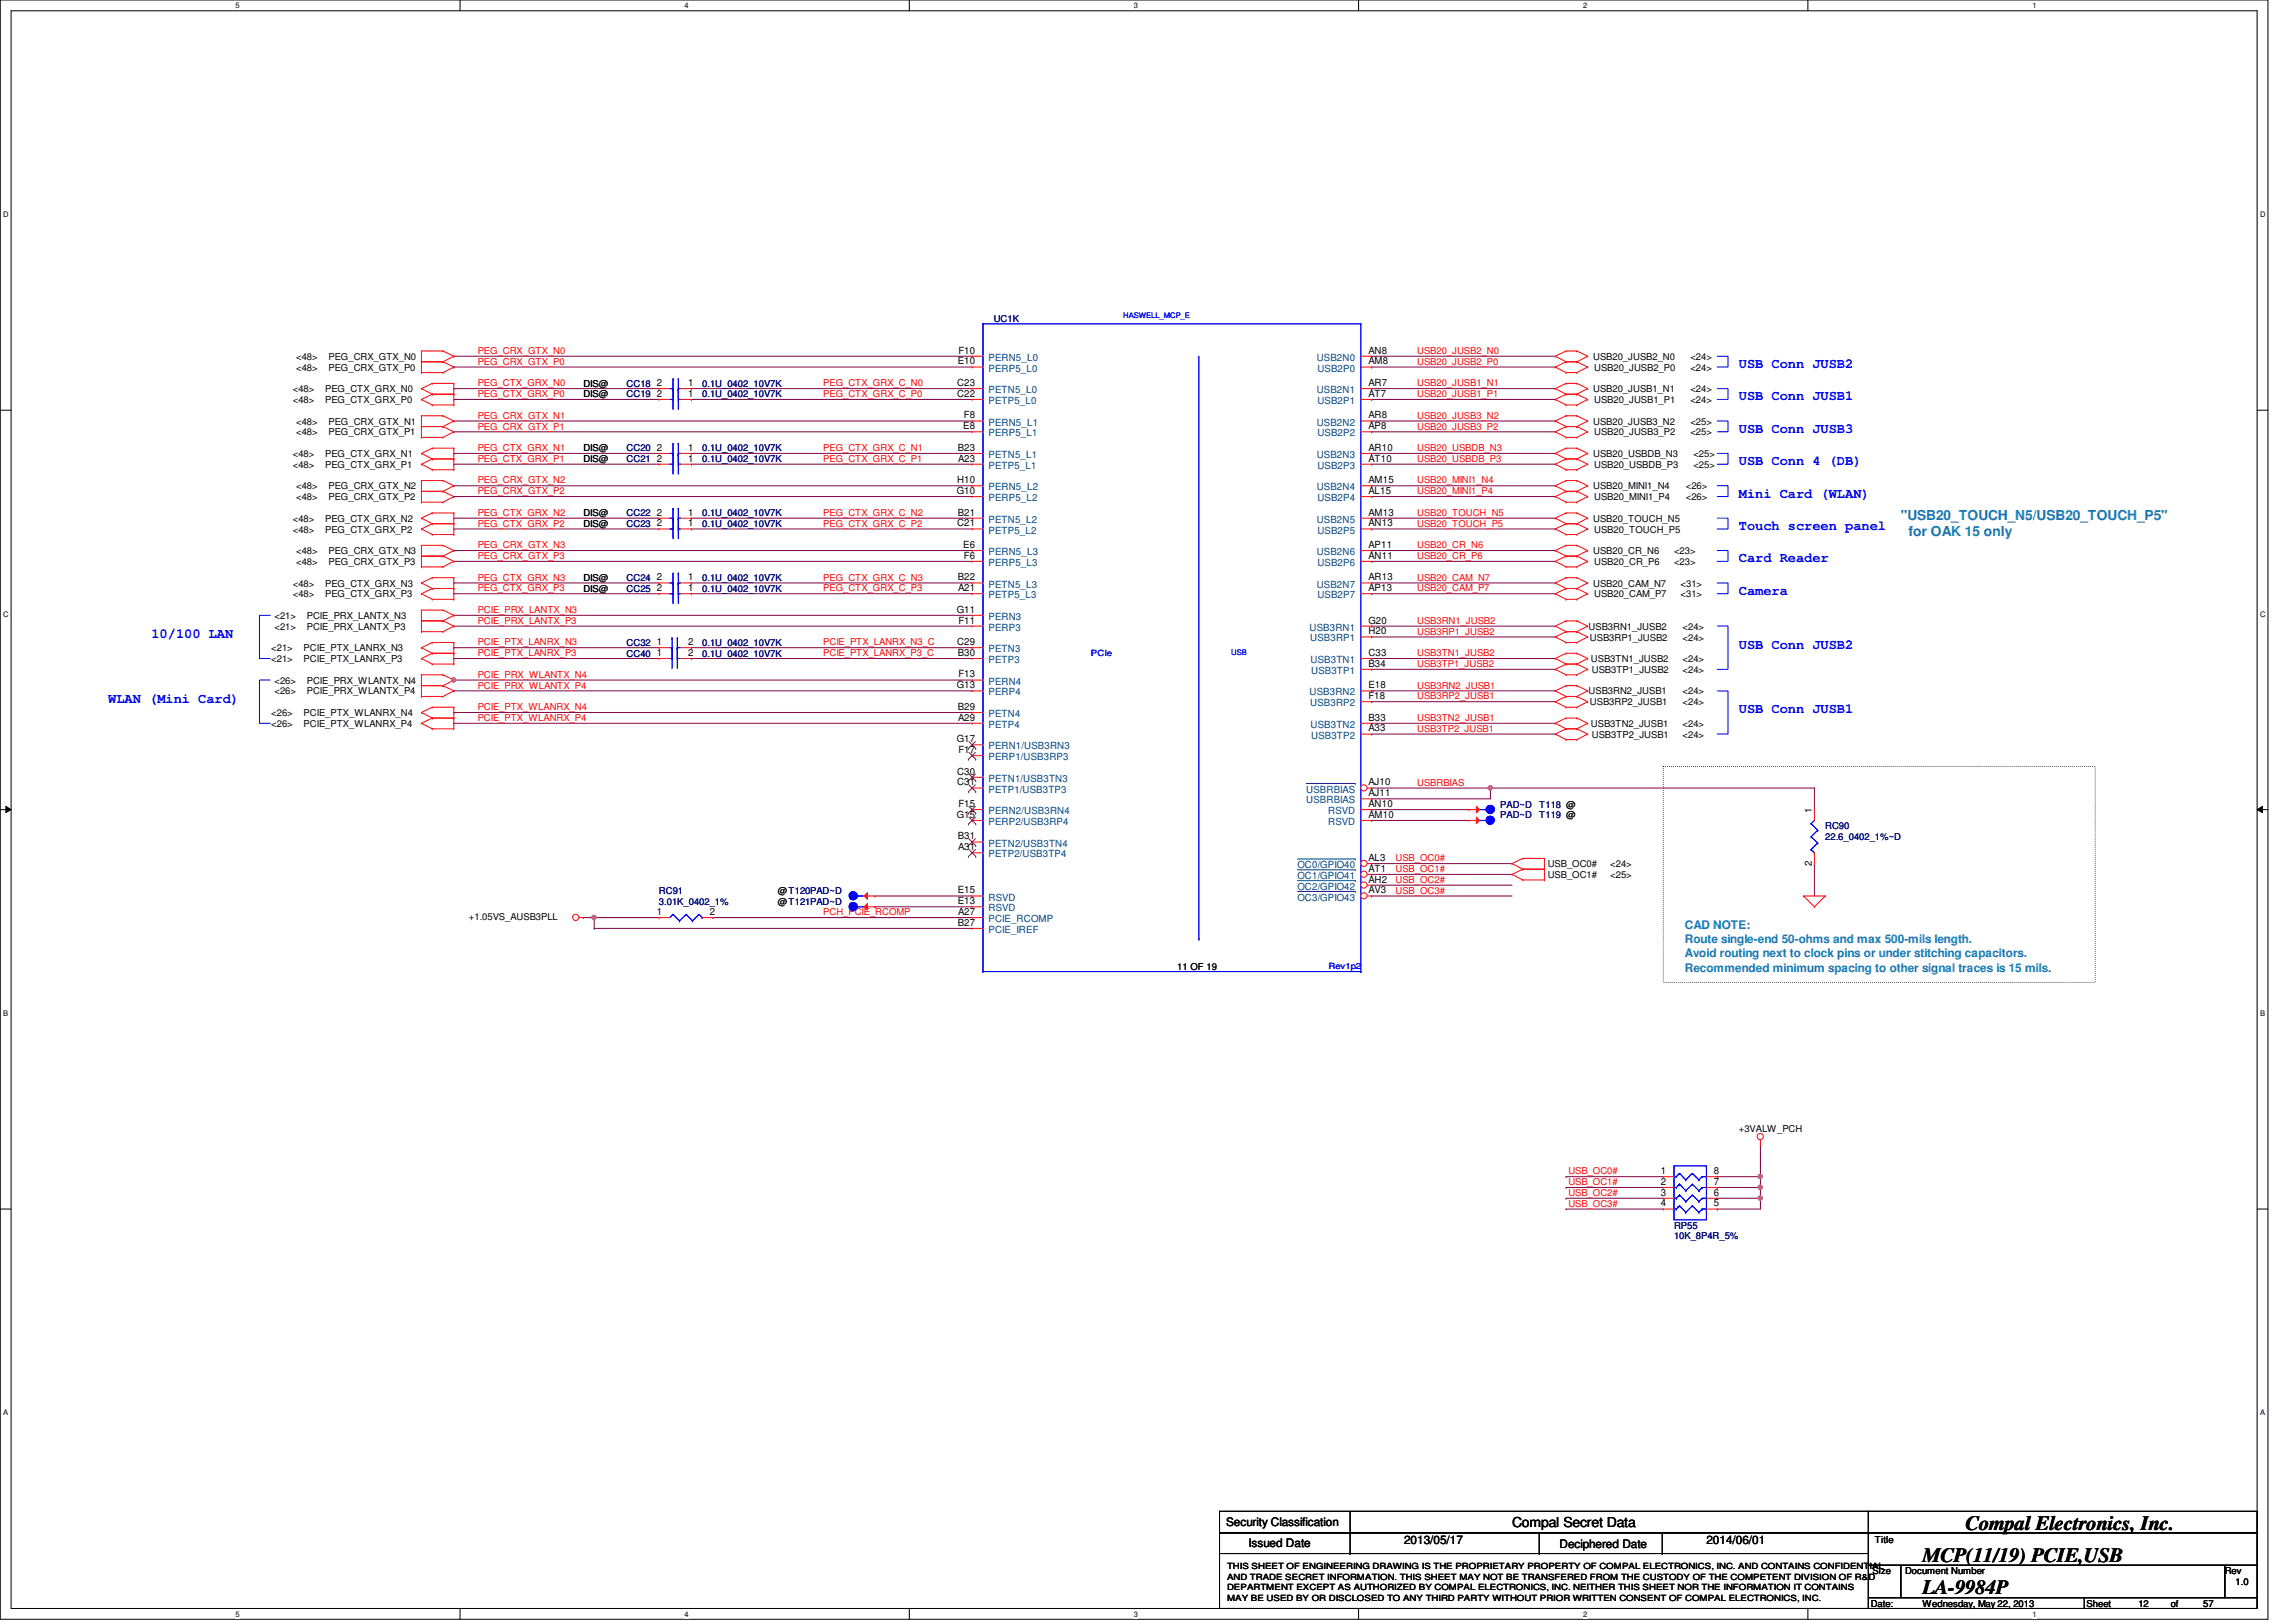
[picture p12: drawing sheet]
<svg xmlns="http://www.w3.org/2000/svg" width="297mm" height="210mm" viewBox="0 0 297 210" stroke-linecap="round" stroke-linejoin="round" font-family="sans-serif">
<defs><g id="words">
<g font-size="2.6">
<text x="254.3" y="198">Compal Electronics, Inc.</text>
<text x="248.7" y="202.1">MCP(11/19) PCIE,USB</text>
<text x="248.7" y="206.3">LA-9984P</text>
</g>
<g font-size="1.8" fill="#00f">
<text x="225" y="47.6">USB Conn JUSB2</text>
<text x="225" y="51.8">USB Conn JUSB1</text>
<text x="225" y="56">USB Conn JUSB3</text>
<text x="225" y="60.2">USB Conn 4 (DB)</text>
<text x="225" y="64.4">Mini Card (WLAN)</text>
<text x="225" y="68.6">Touch screen panel</text>
<text x="225" y="72.8">Card Reader</text>
<text x="225" y="77">Camera</text>
<text x="19.6" y="82.5">10/100 LAN</text>
<text x="225" y="83.9">USB Conn JUSB2</text>
<text x="14" y="90.9">WLAN (Mini Card)</text>
<text x="225" y="92.3">USB Conn JUSB1</text>
</g>
<g font-size="1.8" fill="#0080c0">
<text x="245.9" y="67.3">&quot;USB20_TOUCH_N5/USB20_TOUCH_P5&quot;</text>
<text x="246.9" y="69.4">for OAK 15 only</text>
</g>
<text font-size="1.8" x="195.6" y="197.6">Compal Secret Data</text>
<g font-size="1.5" fill="#0080c0">
<text x="218" y="120.2">CAD NOTE:</text>
<text x="218" y="122">Route single-end 50-ohms and max 500-mils length.</text>
<text x="218" y="123.9">Avoid routing next to clock pins or under stitching capacitors.</text>
<text x="218" y="125.8">Recommended minimum spacing to other signal traces is 15 mils.</text>
</g>
<g font-size="1.5">
<text x="158.6" y="197.5">Security Classification</text>
<text x="161.5" y="200.2">Issued Date</text>
<text x="181.6" y="199.8">2013/05/17</text>
<text x="201.8" y="200.3">Deciphered Date</text>
<text x="220.8" y="199.8">2014/06/01</text>
</g>
<g font-size="1.3">
<text x="123.9" y="47.2">E10</text>
<text x="124" y="45.8">F10</text>
<text x="177" y="45.8">AN8</text>
<text x="177" y="47.2">AM8</text>
<text x="85" y="51.4">2</text>
<text x="85" y="50">2</text>
<text x="89" y="51.4">1</text>
<text x="89" y="50">1</text>
<text x="123.8" y="51.4">C22</text>
<text x="123.8" y="50">C23</text>
<text x="177" y="50">AR7</text>
<text x="177" y="51.4">AT7</text>
<text x="85" y="58.3">2</text>
<text x="85" y="59.7">2</text>
<text x="89" y="58.3">1</text>
<text x="89" y="59.7">1</text>
<text x="123.9" y="58.3">B23</text>
<text x="123.9" y="59.7">A23</text>
<text x="124.6" y="55.5">E8</text>
<text x="124.7" y="54.1">F8</text>
<text x="177" y="54.1">AR8</text>
<text x="177" y="55.5">AP8</text>
<text x="177" y="58.3">AR10</text>
<text x="177" y="59.7">AT10</text>
<text x="123.8" y="63.9">G10</text>
<text x="123.8" y="62.5">H10</text>
<text x="177" y="62.5">AM15</text>
<text x="177" y="63.9">AL15</text>
<text x="85" y="66.7">2</text>
<text x="85" y="68.1">2</text>
<text x="89" y="66.7">1</text>
<text x="89" y="68.1">1</text>
<text x="123.8" y="68.1">C21</text>
<text x="123.9" y="66.7">B21</text>
<text x="124.6" y="70.9">E6</text>
<text x="177" y="66.7">AM13</text>
<text x="177" y="68.1">AN13</text>
<text x="177" y="70.9">AP11</text>
<text x="85" y="75.1">2</text>
<text x="85" y="76.5">2</text>
<text x="89" y="75.1">1</text>
<text x="89" y="76.5">1</text>
<text x="123.9" y="75.1">B22</text>
<text x="123.9" y="76.5">A21</text>
<text x="124.7" y="72.3">F6</text>
<text x="177" y="72.3">AN11</text>
<text x="177" y="76.5">AP13</text>
<text x="177" y="75.1">AR13</text>
<text x="85" y="83.5">1</text>
<text x="89" y="83.5">2</text>
<text x="123.8" y="79.3">G11</text>
<text x="123.8" y="83.5">C29</text>
<text x="124" y="80.7">F11</text>
<text x="177" y="82.1">H20</text>
<text x="177" y="80.7">G20</text>
<text x="85" y="84.9">1</text>
<text x="89" y="84.9">2</text>
<text x="123.8" y="89.1">G13</text>
<text x="123.9" y="84.9">B30</text>
<text x="124" y="87.7">F13</text>
<text x="177" y="89.1">E18</text>
<text x="177" y="84.9">C33</text>
<text x="177" y="86.3">B34</text>
<text x="123.9" y="91.9">B29</text>
<text x="123.9" y="93.3">A29</text>
<text x="177" y="93.3">B33</text>
<text x="177" y="94.7">A33</text>
<text x="177" y="90.5">F18</text>
<text x="123.8" y="96.1">G17</text>
<text x="123.8" y="100.2">C30</text>
<text x="123.8" y="101.6">C31</text>
<text x="124" y="97.5">F17</text>
<text x="177" y="101.6">AJ10</text>
<text x="123.8" y="105.8">G15</text>
<text x="124" y="104.4">F15</text>
<text x="177" y="103">AJ11</text>
<text x="177" y="104.4">AN10</text>
<text x="177" y="105.8">AM10</text>
<text x="234.4" y="105.2" transform="rotate(-90 234.4 105.2)">1</text>
<text x="123.9" y="108.6">B31</text>
<text x="123.9" y="110">A31</text>
<text x="177" y="112.8">AT1</text>
<text x="177" y="111.4">AL3</text>
<text x="234.4" y="112" transform="rotate(-90 234.4 112)">2</text>
<text x="85" y="118.4">1</text>
<text x="91.8" y="118.4">2</text>
<text x="123.9" y="119.8">B27</text>
<text x="123.9" y="115.6">E15</text>
<text x="123.9" y="117">E13</text>
<text x="123.9" y="118.4">A27</text>
<text x="177" y="115.6">AV3</text>
<text x="177" y="114.2">AH2</text>
<text x="214.9" y="151.9">1</text>
<text x="214.9" y="153.3">2</text>
<text x="214.9" y="154.7">3</text>
<text x="221.7" y="151.9">8</text>
<text x="221.7" y="153.3">7</text>
<text x="221.7" y="154.7">6</text>
<text x="214.9" y="156.1">4</text>
<text x="221.7" y="156.1">5</text>
</g>
<g font-size="1.3" fill="#004080">
<text x="127.9" y="46.7">PERN5_L0</text>
<text x="170.3" y="46.7">USB2N0</text>
<text x="127.9" y="48.1">PERP5_L0</text>
<text x="127.9" y="52.3">PETP5_L0</text>
<text x="127.9" y="50.9">PETN5_L0</text>
<text x="170.3" y="50.9">USB2N1</text>
<text x="170.4" y="48.1">USB2P0</text>
<text x="170.4" y="52.3">USB2P1</text>
<text x="127.9" y="55.1">PERN5_L1</text>
<text x="127.9" y="59.3">PETN5_L1</text>
<text x="127.9" y="56.5">PERP5_L1</text>
<text x="170.3" y="55.1">USB2N2</text>
<text x="170.3" y="59.3">USB2N3</text>
<text x="170.4" y="56.5">USB2P2</text>
<text x="127.9" y="63.5">PERN5_L2</text>
<text x="127.9" y="64.9">PERP5_L2</text>
<text x="127.9" y="60.7">PETP5_L1</text>
<text x="170.3" y="63.5">USB2N4</text>
<text x="170.4" y="60.7">USB2P3</text>
<text x="170.4" y="64.9">USB2P4</text>
<text x="127.9" y="69">PETP5_L2</text>
<text x="127.9" y="67.6">PETN5_L2</text>
<text x="127.9" y="71.8">PERN5_L3</text>
<text x="170.3" y="67.6">USB2N5</text>
<text x="170.3" y="71.8">USB2N6</text>
<text x="170.4" y="69">USB2P5</text>
<text x="127.9" y="76">PETN5_L3</text>
<text x="127.9" y="77.4">PETP5_L3</text>
<text x="127.9" y="73.2">PERP5_L3</text>
<text x="170.3" y="76">USB2N7</text>
<text x="170.4" y="73.2">USB2P6</text>
<text x="170.4" y="77.4">USB2P7</text>
<text x="127.9" y="81.6">PERP3</text>
<text x="127.9" y="80.2">PERN3</text>
<text x="169.4" y="81.6">USB3RN1</text>
<text x="169.5" y="83">USB3RP1</text>
<text x="127.9" y="84.4">PETN3</text>
<text x="127.9" y="85.8">PETP3</text>
<text x="127.9" y="88.6">PERN4</text>
<text x="169.5" y="85.8">USB3TN1</text>
<text x="169.6" y="87.2">USB3TP1</text>
<text x="127.9" y="90">PERP4</text>
<text x="127.9" y="94.2">PETP4</text>
<text x="127.9" y="92.8">PETN4</text>
<text x="169.4" y="90">USB3RN2</text>
<text x="169.5" y="91.4">USB3RP2</text>
<text x="169.5" y="94.2">USB3TN2</text>
<text x="169.6" y="95.6">USB3TP2</text>
<text x="127.9" y="101.2">PETN1/USB3TN3</text>
<text x="127.9" y="98.4">PERP1/USB3RP3</text>
<text x="127.9" y="97">PERN1/USB3RN3</text>
<text x="127.9" y="102.6">PETP1/USB3TP3</text>
<text x="127.9" y="105.4">PERN2/USB3RN4</text>
<text x="127.9" y="106.8">PERP2/USB3RP4</text>
<text x="169" y="104">USBRBIAS</text>
<text x="169" y="102.6">USBRBIAS</text>
<text x="171.8" y="105.4">RSVD</text>
<text x="171.8" y="106.8">RSVD</text>
<text x="127.9" y="109.6">PETN2/USB3TN4</text>
<text x="127.9" y="111">PETP2/USB3TP4</text>
<text x="167.8" y="113.7">OC1/GPIO41</text>
<text x="167.8" y="112.4">OC0/GPIO40</text>
<text x="127.9" y="119.3">PCIE_RCOMP</text>
<text x="127.9" y="116.5">RSVD</text>
<text x="127.9" y="117.9">RSVD</text>
<text x="167.8" y="116.5">OC3/GPIO43</text>
<text x="167.8" y="115.1">OC2/GPIO42</text>
<text x="127.9" y="120.7">PCIE_IREF</text>
</g>
<g font-size="1.2" fill="#000080">
<text x="128.6" y="41.7">UC1K</text>
<text x="81.1" y="51.4">CC19</text>
<text x="81.1" y="50">CC18</text>
<text x="90.8" y="51.4">0.1U_0402_10V7K</text>
<text x="90.8" y="50">0.1U_0402_10V7K</text>
<text x="81.1" y="58.4">CC20</text>
<text x="81.1" y="59.8">CC21</text>
<text x="90.8" y="58.4">0.1U_0402_10V7K</text>
<text x="90.8" y="59.8">0.1U_0402_10V7K</text>
<text x="81.1" y="66.8">CC22</text>
<text x="81.1" y="68.2">CC23</text>
<text x="90.8" y="66.8">0.1U_0402_10V7K</text>
<text x="90.8" y="68.2">0.1U_0402_10V7K</text>
<text x="81.1" y="75.2">CC24</text>
<text x="81.1" y="76.6">CC25</text>
<text x="90.8" y="75.2">0.1U_0402_10V7K</text>
<text x="90.8" y="76.6">0.1U_0402_10V7K</text>
<text x="81.1" y="83.6">CC32</text>
<text x="90.8" y="83.6">0.1U_0402_10V7K</text>
<text x="81.1" y="85">CC40</text>
<text x="90.8" y="85">0.1U_0402_10V7K</text>
<text x="194.1" y="105.9">PAD~D</text>
<text x="194.1" y="104.5">PAD~D</text>
<text x="199.1" y="105.9">T119 @</text>
<text x="199.1" y="104.5">T118 @</text>
<text x="236.1" y="107.3">RC90</text>
<text x="236.1" y="108.7">22.6_0402_1%~D</text>
<text x="85.3" y="115.7">RC91</text>
<text x="85.3" y="117.1">3.01K_0402_1%</text>
<text x="216.6" y="159">RP55</text>
<text x="216.6" y="160.4">10K_8P4R_5%</text>
</g>
<g font-size="1.2">
<text x="38.3" y="46.6">&lt;48&gt;</text>
<text x="38.3" y="48">&lt;48&gt;</text>
<text x="42.5" y="46.6">PEG_CRX_GTX_N0</text>
<text x="42.5" y="48">PEG_CRX_GTX_P0</text>
<text x="206.1" y="46.6">USB20_JUSB2_N0</text>
<text x="206.2" y="48">USB20_JUSB2_P0</text>
<text x="218.7" y="46.6">&lt;24&gt;</text>
<text x="218.7" y="48">&lt;24&gt;</text>
<text x="37.9" y="50.8">&lt;48&gt;</text>
<text x="37.9" y="52.2">&lt;48&gt;</text>
<text x="42.1" y="50.8">PEG_CTX_GRX_N0</text>
<text x="42.1" y="52.2">PEG_CTX_GRX_P0</text>
<text x="75.5" y="51.4">DIS@</text>
<text x="75.5" y="50">DIS@</text>
<text x="206.1" y="50.8">USB20_JUSB1_N1</text>
<text x="206.2" y="52.2">USB20_JUSB1_P1</text>
<text x="218.7" y="50.8">&lt;24&gt;</text>
<text x="218.7" y="52.2">&lt;24&gt;</text>
<text x="37.9" y="59.1">&lt;48&gt;</text>
<text x="38.3" y="54.9">&lt;48&gt;</text>
<text x="38.3" y="56.3">&lt;48&gt;</text>
<text x="42.1" y="59.1">PEG_CTX_GRX_N1</text>
<text x="42.5" y="54.9">PEG_CRX_GTX_N1</text>
<text x="42.5" y="56.3">PEG_CRX_GTX_P1</text>
<text x="75.5" y="58.4">DIS@</text>
<text x="75.5" y="59.8">DIS@</text>
<text x="206.1" y="54.9">USB20_JUSB3_N2</text>
<text x="206.1" y="59.1">USB20_USBDB_N3</text>
<text x="206.2" y="56.3">USB20_JUSB3_P2</text>
<text x="218.7" y="54.9">&lt;25&gt;</text>
<text x="218.7" y="56.3">&lt;25&gt;</text>
<text x="219.1" y="59.1">&lt;25&gt;</text>
<text x="37.9" y="60.5">&lt;48&gt;</text>
<text x="38.3" y="63.3">&lt;48&gt;</text>
<text x="38.3" y="64.7">&lt;48&gt;</text>
<text x="42.1" y="60.5">PEG_CTX_GRX_P1</text>
<text x="42.5" y="63.3">PEG_CRX_GTX_N2</text>
<text x="42.5" y="64.7">PEG_CRX_GTX_P2</text>
<text x="206.1" y="63.3">USB20_MINI1_N4</text>
<text x="206.2" y="60.5">USB20_USBDB_P3</text>
<text x="206.2" y="64.7">USB20_MINI1_P4</text>
<text x="218.1" y="63.3">&lt;26&gt;</text>
<text x="218.1" y="64.7">&lt;26&gt;</text>
<text x="219.1" y="60.5">&lt;25&gt;</text>
<text x="37.9" y="67.5">&lt;48&gt;</text>
<text x="37.9" y="68.9">&lt;48&gt;</text>
<text x="38.3" y="71.7">&lt;48&gt;</text>
<text x="42.1" y="67.5">PEG_CTX_GRX_N2</text>
<text x="42.1" y="68.9">PEG_CTX_GRX_P2</text>
<text x="42.5" y="71.7">PEG_CRX_GTX_N3</text>
<text x="75.5" y="66.8">DIS@</text>
<text x="75.5" y="68.2">DIS@</text>
<text x="206.1" y="71.7">USB20_CR_N6</text>
<text x="206.1" y="67.5">USB20_TOUCH_N5</text>
<text x="206.2" y="68.9">USB20_TOUCH_P5</text>
<text x="216.6" y="71.7">&lt;23&gt;</text>
<text x="37.9" y="75.9">&lt;48&gt;</text>
<text x="37.9" y="77.3">&lt;48&gt;</text>
<text x="38.3" y="73.1">&lt;48&gt;</text>
<text x="42.1" y="75.9">PEG_CTX_GRX_N3</text>
<text x="42.1" y="77.3">PEG_CTX_GRX_P3</text>
<text x="42.5" y="73.1">PEG_CRX_GTX_P3</text>
<text x="75.5" y="75.2">DIS@</text>
<text x="75.5" y="76.6">DIS@</text>
<text x="206.1" y="75.9">USB20_CAM_N7</text>
<text x="206.2" y="73.1">USB20_CR_P6</text>
<text x="206.2" y="77.3">USB20_CAM_P7</text>
<text x="216.6" y="73.1">&lt;23&gt;</text>
<text x="217.4" y="75.9">&lt;31&gt;</text>
<text x="217.4" y="77.3">&lt;31&gt;</text>
<text x="35.5" y="80.1">&lt;21&gt;</text>
<text x="35.5" y="81.5">&lt;21&gt;</text>
<text x="39.7" y="80.1">PCIE_PRX_LANTX_N3</text>
<text x="39.7" y="81.5">PCIE_PRX_LANTX_P3</text>
<text x="205.5" y="81.5">USB3RN1_JUSB2</text>
<text x="205.7" y="82.9">USB3RP1_JUSB2</text>
<text x="217.7" y="81.5">&lt;24&gt;</text>
<text x="217.7" y="82.9">&lt;24&gt;</text>
<text x="35.1" y="84.3">&lt;21&gt;</text>
<text x="35.1" y="85.7">&lt;21&gt;</text>
<text x="35.5" y="88.5">&lt;26&gt;</text>
<text x="35.5" y="89.9">&lt;26&gt;</text>
<text x="39.3" y="84.3">PCIE_PTX_LANRX_N3</text>
<text x="39.3" y="85.7">PCIE_PTX_LANRX_P3</text>
<text x="39.7" y="88.5">PCIE_PRX_WLANTX_N4</text>
<text x="39.7" y="89.9">PCIE_PRX_WLANTX_P4</text>
<text x="205.5" y="89.9">USB3RN2_JUSB1</text>
<text x="205.8" y="85.7">USB3TN1_JUSB2</text>
<text x="205.9" y="87.1">USB3TP1_JUSB2</text>
<text x="217.7" y="85.7">&lt;24&gt;</text>
<text x="217.7" y="87.1">&lt;24&gt;</text>
<text x="217.7" y="89.9">&lt;24&gt;</text>
<text x="35.1" y="92.7">&lt;26&gt;</text>
<text x="35.1" y="94.1">&lt;26&gt;</text>
<text x="39.3" y="92.7">PCIE_PTX_WLANRX_N4</text>
<text x="39.3" y="94.1">PCIE_PTX_WLANRX_P4</text>
<text x="205.7" y="91.3">USB3RP2_JUSB1</text>
<text x="205.8" y="94.1">USB3TN2_JUSB1</text>
<text x="205.9" y="95.5">USB3TP2_JUSB1</text>
<text x="217.7" y="94.1">&lt;24&gt;</text>
<text x="217.7" y="91.3">&lt;24&gt;</text>
<text x="217.7" y="95.5">&lt;24&gt;</text>
<text x="200.2" y="112.2">USB_OC0#</text>
<text x="200.2" y="113.6">USB_OC1#</text>
<text x="208.3" y="112.2">&lt;24&gt;</text>
<text x="208.3" y="113.6">&lt;25&gt;</text>
<text x="60.7" y="119">+1.05VS_AUSB3PLL</text>
<text x="100.6" y="117.1">@T121PAD~D</text>
<text x="100.6" y="115.7">@T120PAD~D</text>
<text x="152.3" y="125.5">11 OF 19</text>
<text x="225" y="146.4">+3VALW_PCH</text>
<text x="242.3" y="203.7">Size</text>
<text x="242.6" y="199.6">Title</text>
<text x="246.5" y="203.7">Document Number</text>
<text x="287.8" y="203.7">Rev</text>
<text x="242" y="207.9">Date:</text>
<text x="248.7" y="207.9">Wednesday, May 22, 2013</text>
<text x="270" y="207.9">Sheet</text>
<text x="276.6" y="207.9">12</text>
<text x="280.8" y="207.9">of</text>
<text x="285" y="207.9">57</text>
<text x="289.2" y="205.1">1.0</text>
</g>
<g font-size="1.2" fill="#f00">
<text x="61.8" y="45.8">PEG_CRX_GTX_N0</text>
<text x="61.8" y="47.2">PEG_CRX_GTX_P0</text>
<text x="183.3" y="45.8">USB20_JUSB2_N0</text>
<text x="183.3" y="47.2">USB20_JUSB2_P0</text>
<text x="61.8" y="51.4">PEG_CTX_GRX_P0</text>
<text x="61.8" y="50">PEG_CTX_GRX_N0</text>
<text x="106.5" y="50">PEG_CTX_GRX_C_N0</text>
<text x="106.5" y="51.4">PEG_CTX_GRX_C_P0</text>
<text x="183.3" y="51.4">USB20_JUSB1_P1</text>
<text x="183.3" y="50">USB20_JUSB1_N1</text>
<text x="61.8" y="58.4">PEG_CTX_GRX_N1</text>
<text x="61.8" y="59.8">PEG_CTX_GRX_P1</text>
<text x="61.8" y="54.2">PEG_CRX_GTX_N1</text>
<text x="61.8" y="55.6">PEG_CRX_GTX_P1</text>
<text x="106.5" y="58.4">PEG_CTX_GRX_C_N1</text>
<text x="106.5" y="59.8">PEG_CTX_GRX_C_P1</text>
<text x="183.3" y="54.2">USB20_JUSB3_N2</text>
<text x="183.3" y="55.6">USB20_JUSB3_P2</text>
<text x="183.3" y="59.8">USB20_USBDB_P3</text>
<text x="183.3" y="58.4">USB20_USBDB_N3</text>
<text x="61.8" y="62.6">PEG_CRX_GTX_N2</text>
<text x="61.8" y="64">PEG_CRX_GTX_P2</text>
<text x="183.3" y="64">USB20_MINI1_P4</text>
<text x="183.3" y="62.6">USB20_MINI1_N4</text>
<text x="61.8" y="71">PEG_CRX_GTX_N3</text>
<text x="61.8" y="66.8">PEG_CTX_GRX_N2</text>
<text x="61.8" y="68.2">PEG_CTX_GRX_P2</text>
<text x="106.5" y="66.8">PEG_CTX_GRX_C_N2</text>
<text x="106.5" y="68.2">PEG_CTX_GRX_C_P2</text>
<text x="183.3" y="71">USB20_CR_N6</text>
<text x="183.3" y="68.2">USB20_TOUCH_P5</text>
<text x="183.3" y="66.8">USB20_TOUCH_N5</text>
<text x="61.8" y="72.3">PEG_CRX_GTX_P3</text>
<text x="61.8" y="75.1">PEG_CTX_GRX_N3</text>
<text x="61.8" y="76.5">PEG_CTX_GRX_P3</text>
<text x="106.5" y="75.1">PEG_CTX_GRX_C_N3</text>
<text x="106.5" y="76.5">PEG_CTX_GRX_C_P3</text>
<text x="183.3" y="76.5">USB20_CAM_P7</text>
<text x="183.3" y="75.1">USB20_CAM_N7</text>
<text x="183.3" y="72.3">USB20_CR_P6</text>
<text x="61.8" y="80.7">PCIE_PRX_LANTX_P3</text>
<text x="61.8" y="79.3">PCIE_PRX_LANTX_N3</text>
<text x="61.8" y="83.5">PCIE_PTX_LANRX_N3</text>
<text x="106.5" y="83.5">PCIE_PTX_LANRX_N3_C</text>
<text x="183.3" y="80.7">USB3RN1_JUSB2</text>
<text x="183.3" y="82.1">USB3RP1_JUSB2</text>
<text x="61.8" y="89.1">PCIE_PRX_WLANTX_P4</text>
<text x="61.8" y="87.7">PCIE_PRX_WLANTX_N4</text>
<text x="61.8" y="84.9">PCIE_PTX_LANRX_P3</text>
<text x="106.5" y="84.9">PCIE_PTX_LANRX_P3_C</text>
<text x="183.3" y="89.1">USB3RN2_JUSB1</text>
<text x="183.3" y="84.9">USB3TN1_JUSB2</text>
<text x="183.3" y="86.3">USB3TP1_JUSB2</text>
<text x="61.8" y="91.9">PCIE_PTX_WLANRX_N4</text>
<text x="61.8" y="93.3">PCIE_PTX_WLANRX_P4</text>
<text x="183.3" y="90.5">USB3RP2_JUSB1</text>
<text x="183.3" y="93.3">USB3TN2_JUSB1</text>
<text x="183.3" y="94.7">USB3TP2_JUSB1</text>
<text x="183.3" y="101.7">USBRBIAS</text>
<text x="180.5" y="111.5">USB_OC0#</text>
<text x="180.5" y="112.9">USB_OC1#</text>
<text x="106.5" y="118.4">PCH_PCIE_RCOMP</text>
<text x="180.5" y="114.3">USB_OC2#</text>
<text x="180.5" y="115.7">USB_OC3#</text>
<text x="202.9" y="152">USB_OC0#</text>
<text x="202.9" y="153.4">USB_OC1#</text>
<text x="202.9" y="154.8">USB_OC2#</text>
<text x="202.9" y="156.2">USB_OC3#</text>
</g>
<g font-size="1.1" fill="#00f">
<text x="141.1" y="84.9">PCIe</text>
<text x="171.9" y="125.4">Rev1p2</text>
</g>
<g font-size="1.1">
<text x="158.7" y="203.1">THIS SHEET OF ENGINEERING DRAWING IS THE PROPRIETARY PROPERTY OF COMPAL ELECTRONICS, INC. AND CONTAINS CONFIDENTIAL</text>
<text x="158.7" y="204.4">AND TRADE SECRET INFORMATION. THIS SHEET MAY NOT BE TRANSFERED FROM THE CUSTODY OF THE COMPETENT DIVISION OF R&amp;D</text>
<text x="158.7" y="205.8">DEPARTMENT EXCEPT AS AUTHORIZED BY COMPAL ELECTRONICS, INC. NEITHER THIS SHEET NOR THE INFORMATION IT CONTAINS</text>
<text x="158.7" y="207.1">MAY BE USED BY OR DISCLOSED TO ANY THIRD PARTY WITHOUT PRIOR WRITTEN CONSENT OF COMPAL ELECTRONICS, INC.</text>
</g>
<g font-size="1">
<text x="30.5" y="1.1">5</text>
<text x="88.6" y="1.1">4</text>
<text x="146.7" y="1.1">3</text>
<text x="204.8" y="1.1">2</text>
<text x="262.9" y="1.1">1</text>
<text x=".4" y="28.1">D</text>
<text x="292.4" y="28.1">D</text>
<text x=".4" y="79.8">C</text>
<text x="292.4" y="79.8">C</text>
<text x=".4" y="131.5">B</text>
<text x="292.4" y="131.5">B</text>
<text x=".4" y="183.2">A</text>
<text x="292.4" y="183.2">A</text>
<text x="30.5" y="209.2">5</text>
<text x="88.6" y="209.2">4</text>
<text x="146.7" y="209.2">3</text>
<text x="204.8" y="209.2">2</text>
<text x="262.9" y="209.2">1</text>
</g>
<g font-size="1" fill="#00f">
<text x="145.3" y="41.1">HASWELL_MCP_E</text>
<text x="159.3" y="84.7">USB</text>
</g>
</g></defs>
<path d="M0 0h293.4v209.5h-293.4zM1.4 1.4h290.6v206.8h-290.6z" fill="none" stroke="#000" stroke-width=".13"/>
<g fill="#fff">
<path d="M30.5 .2h.5v1.1h-.5z"/>
<path d="M30.5 208.3h.5v1.1h-.5z"/>
</g>
<path d="M59.5 0v1.4M59.5 208.2v1.3" fill="none" stroke="#000" stroke-width=".13"/>
<g fill="#fff">
<path d="M88.6 .2h.5v1.1h-.5z"/>
<path d="M88.6 208.3h.5v1.1h-.5z"/>
</g>
<path d="M117.6 0v1.4M117.6 208.2v1.3" fill="none" stroke="#000" stroke-width=".13"/>
<g fill="#fff">
<path d="M146.7 .2h.5v1.1h-.5z"/>
<path d="M146.7 208.3h.5v1.1h-.5z"/>
</g>
<path d="M175.8 0v1.4M175.8 208.2v1.3" fill="none" stroke="#000" stroke-width=".13"/>
<g fill="#fff">
<path d="M204.8 .2h.6v1.1h-.6z"/>
<path d="M204.8 208.3h.6v1.1h-.6z"/>
</g>
<path d="M233.9 0v1.4M233.9 208.2v1.3" fill="none" stroke="#000" stroke-width=".13"/>
<g fill="#fff">
<path d="M262.9 .2h.6v1.1h-.6z"/>
<path d="M262.9 208.3h.6v1.1h-.6z"/>
<path d="M.4 27.2h.7v1.1h-.7z"/>
<path d="M292.4 27.2h.7v1.1h-.7z"/>
<path d="M.4 78.9h.7v1.1h-.7z"/>
<path d="M292.4 78.9h.7v1.1h-.7z"/>
</g>
<path d="M0 53.1h1.4M292 53.1h1.4" fill="none" stroke="#000" stroke-width=".13"/>
<g fill="#fff">
<path d="M.4 130.6h.7v1.1h-.7z"/>
<path d="M292.4 130.6h.6v1.1h-.6z"/>
</g>
<path d="M0 104.8h1.4M.8 104.4l.6 .4-.6 .4zM292 104.8l.7-.4v.8zM292 104.8h1.4" fill="none" stroke="#000" stroke-width=".13"/>
<path d="M.8 104.4l.6 .4-.6 .4zM292 104.8l.7-.4v.8z" fill="#000"/>
<g fill="#fff">
<path d="M.4 182.3h.7v1.1h-.7z"/>
<path d="M292.4 182.3h.6v1.1h-.6z"/>
</g>
<path d="M0 156.5h1.4M292 156.5h1.4" fill="none" stroke="#000" stroke-width=".13"/>
<path d="M215.2 99.2h55.9v27.9h-55.9z" fill="none" stroke="#000" stroke-width=".13" stroke-dasharray="0 .3"/>
<path d="M222.2 46.1h1.4v1.4h-1.4M222.2 50.3h1.4v1.4h-1.4M222.2 54.5h1.4v1.4h-1.4M222.2 58.7h1.4v1.4h-1.4M35 79.6h-1.4v5.6h1.4M222.2 62.9h1.4v1.4h-1.4M222.2 71.2h1.4v1.4h-1.4M222.2 75.4h1.4v1.4h-1.4M222.2 67.1h1.4v1.4h-1.4M35 88h-1.4v5.6h1.4M222.2 81h1.4v5.6h-1.4M222.2 89.4h1.4v5.6h-1.4" fill="none" stroke="#00f" stroke-width=".13"/>
<g fill="none" stroke="#800040" stroke-width=".13">
<path d="M58.7 92.2h.1M58.7 89.4h.1M58.7 88h.1M58.7 92.2h67.1M58.7 89.4h67.1M58.7 88h67.1M177.5 104.8h.1M177.5 106.2h.1M177.5 111.8h.1M177.5 114.6h.1M177.5 116h.1M177.5 104.8h12.5"/>
<path d="M177.5 106.2h12.5M177.5 111.8h18.1M177.5 114.6h18.1M177.5 116h18.1M234.7 111.8h.1M234.7 102h.1M234.7 102v2.8M234.7 111.8v4.2"/>
</g>
<circle cx="58.7" cy="88" r=".29" fill="#f0f"/>
<circle cx="58.7" cy="88" r=".29" fill="none" stroke="#f0f" stroke-width=".13"/>
<g fill="none" stroke="#800040" stroke-width=".13">
<path d="M177.5 54.5h.1M177.5 55.9h.1M177.5 58.7h.1M177.5 51.7h.1M177.5 50.3h.1M177.5 54.5h23.7M177.5 55.9h23.7M177.5 58.7h23.7M177.5 51.7h23.7M177.5 50.3h23.7M177.5 60.1h.1M177.5 64.3h.1"/>
<path d="M177.5 62.9h.1M177.5 76.8h.1M177.5 75.4h.1M177.5 71.2h.1M177.5 72.6h.1M177.5 60.1h23.7M177.5 64.3h23.7M177.5 62.9h23.7M177.5 76.8h23.7M177.5 75.4h23.7M177.5 71.2h23.7M177.5 72.6h23.7"/>
<path d="M58.7 93.6h.1M58.7 93.6h67.1M177.5 89.4h.1M177.5 90.8h.1M177.5 93.6h.1M177.5 95h.1M177.5 81h.1M177.5 82.4h.1M177.5 85.2h.1M177.5 86.6h.1M177.5 93.6h23.7M177.5 89.4h23.7"/>
<path d="M177.5 90.8h23.7M177.5 95h23.7M177.5 81h23.7M177.5 82.4h23.7M177.5 85.2h23.7M177.5 86.6h23.7M75.5 118.7h.1M75.5 118.7h9.8M76.9 118.7h.1M76.9 118.7v1.4M92.2 118.7h.1M92.2 118.7h33.6"/>
<path d="M113.2 116h.1M113.2 117.3h.1M113.2 116h12.6M113.2 117.3h12.6M202.6 152.3h.1M202.6 153.7h.1M202.6 155.1h.1M202.6 152.3h12.6M202.6 153.7h12.6M202.6 155.1h12.6"/>
</g>
<circle cx="76.8" cy="118.7" r=".29" fill="#f0f"/>
<circle cx="76.8" cy="118.7" r=".29" fill="none" stroke="#f0f" stroke-width=".13"/>
<g fill="none" stroke="#800040" stroke-width=".13">
<path d="M177.5 46.1h.1M177.5 47.5h.1M177.5 46.1h23.7M177.5 47.5h23.7M58.7 79.6h.1M58.7 79.6h67.1M58.7 81h.1M58.7 81h67.1M177.5 113.2h.1M177.5 113.2h18.1M192.8 102h.1M192.8 102h41.9"/>
<path d="M76.9 120.1h.1M76.9 120.1h48.9"/>
</g>
<circle cx="192.8" cy="102" r=".29" fill="#f0f"/>
<circle cx="192.8" cy="102" r=".29" fill="none" stroke="#f0f" stroke-width=".13"/>
<g fill="none" stroke="#800040" stroke-width=".13">
<path d="M58.7 46.1h.1M58.7 58.7h.1M58.7 54.5h.1M58.7 55.9h.1M58.7 47.5h.1M58.7 51.7h.1M58.7 46.1h67.1M58.7 58.7h26.6M58.7 54.5h67.1M58.7 55.9h67.1M58.7 47.5h67.1M58.7 51.7h26.6"/>
<path d="M89.4 50.3h.1M89.4 58.7h.1M89.4 51.7h.1M89.4 50.3h36.4M89.4 58.7h36.4M89.4 51.7h36.4M58.7 71.2h.1M58.7 72.6h.1M58.7 60.1h.1M58.7 67.1h.1M58.7 68.5h.1M58.7 75.4h.1"/>
<path d="M58.7 76.8h.1M58.7 62.9h.1M58.7 64.3h.1M58.7 71.2h67.1M58.7 72.6h67.1M58.7 60.1h26.6M58.7 67.1h26.6M58.7 68.5h26.6M58.7 75.4h26.6M58.7 76.8h26.6M58.7 62.9h67.1M58.7 64.3h67.1"/>
<path d="M89.4 60.1h.1M89.4 67.1h.1M89.4 68.5h.1M89.4 75.4h.1M89.4 76.8h.1M89.4 60.1h36.4M89.4 67.1h36.4M89.4 68.5h36.4M89.4 75.4h36.4M89.4 76.8h36.4M58.7 83.8h.1M58.7 85.2h.1"/>
<path d="M58.7 83.8h26.6M58.7 85.2h26.6M89.4 83.8h.1M89.4 85.2h.1M89.4 83.8h36.4M89.4 85.2h36.4M177.5 103.4h.1M177.5 102h.1M177.5 102h15.3M192.8 102h.1M192.8 102v1.4h-15.3M202.6 156.5h.1"/>
<path d="M202.6 156.5h12.6M222.2 156.5h.1M227.7 155.1h.1M227.7 152.3h.1M227.7 155.1v1.4h-5.5M227.7 152.3v1.4"/>
</g>
<circle cx="227.7" cy="152.2" r=".29" fill="#f0f"/>
<circle cx="227.7" cy="152.2" r=".29" fill="none" stroke="#f0f" stroke-width=".13"/>
<path d="M227.7 148.1h.1M227.7 153.7h.1M227.7 148.1v4.2M227.7 153.7v1.4" fill="none" stroke="#800040" stroke-width=".13"/>
<circle cx="227.7" cy="153.6" r=".29" fill="#f0f"/>
<circle cx="227.7" cy="153.6" r=".29" fill="none" stroke="#f0f" stroke-width=".13"/>
<path d="M222.2 153.7h.1M222.2 155.1h.1M222.2 153.7h5.5M222.2 155.1h5.5" fill="none" stroke="#800040" stroke-width=".13"/>
<circle cx="227.7" cy="155" r=".29" fill="#f0f"/>
<circle cx="227.7" cy="155" r=".29" fill="none" stroke="#f0f" stroke-width=".13"/>
<path d="M58.7 50.3h.1M58.7 50.3h26.6M177.5 68.5h.1M177.5 67.1h.1M177.5 68.5h23.7M177.5 67.1h23.7M222.2 152.3h.1M222.2 152.3h5.5" fill="none" stroke="#800040" stroke-width=".13"/>
<g fill="none" stroke="#f00" stroke-width=".13">
<path d="M54.5 50.3h.1M54.5 51.7h.1M54.5 45.4h.1M54.5 46.8h.1M54.5 58.7h.1M54.5 53.8h.1M54.5 55.2h.1M54.5 56.6h.1M54.5 48.2h.1M54.5 45.4v2.8M54.5 53.8v2.8M54.5 46.8h2.8"/>
<path d="M54.5 45.4h2.8M54.5 48.2h2.8M54.5 55.2h2.8M54.5 53.8h2.8M54.5 56.6h2.8M54.5 50.3l1.4 .7M54.5 51.7l1.4 .7M54.5 58.7l1.4 .7M55.9 49.6h.1M55.9 51h.1M55.9 52.4h.1M55.9 58h.1"/>
<path d="M55.9 59.4h.1M55.9 51h2.8M55.9 49.6h2.8M55.9 52.4h2.8M55.9 59.4h2.8M55.9 58h2.8M55.9 49.6l-1.4 .7M55.9 51l-1.4 .7M55.9 58l-1.4 .7M55.9 59.4l-1.4 .7M57.3 46.8h.1M57.3 45.4h.1"/>
<path d="M57.3 55.2h.1M57.3 53.8h.1M57.3 56.6h.1M57.3 48.2h.1M57.3 45.4l1.4 .7M57.3 53.8l1.4 .7M57.3 55.2l1.4 .7M57.3 46.8l1.4 .7M58.7 49.6h.1M58.7 51h.1M58.7 52.4h.1M58.7 46.1h.1"/>
<path d="M58.7 58h.1M58.7 59.4h.1M58.7 54.5h.1M58.7 55.9h.1M58.7 47.5h.1M58.7 49.6v2.8M58.7 58v2.8M58.7 46.1l-1.4 .7M58.7 54.5l-1.4 .7M58.7 55.9l-1.4 .7M58.7 47.5l-1.4 .7M201.2 46.1h.1"/>
<path d="M201.2 47.5h.1M201.2 50.3h.1M201.2 51.7h.1M201.2 54.5h.1M201.2 55.9h.1M201.2 58.7h.1M201.2 46.1l1.4 .7M201.2 47.5l1.4 .7M201.2 50.3l1.4 .7M201.2 51.7l1.4 .7M201.2 54.5l1.4 .7M201.2 55.9l1.4 .7"/>
<path d="M201.2 58.7l1.4 .7M202.6 46.8h.1M202.6 45.4h.1M202.6 48.2h.1M202.6 51h.1M202.6 49.6h.1M202.6 52.4h.1M202.6 55.2h.1M202.6 53.8h.1M202.6 56.6h.1M202.6 59.4h.1M202.6 58h.1"/>
<path d="M202.6 46.8h1.4M202.6 45.4l-1.4 .7M202.6 45.4h1.4M202.6 48.2h1.4M202.6 46.8l-1.4 .7M202.6 51h1.4M202.6 49.6l-1.4 .7M202.6 49.6h1.4M202.6 52.4h1.4M202.6 51l-1.4 .7M202.6 55.2h1.4M202.6 53.8l-1.4 .7"/>
<path d="M202.6 53.8h1.4M202.6 56.6h1.4M202.6 55.2l-1.4 .7M202.6 59.4h1.4M202.6 58l-1.4 .7M202.6 58h1.4M202.6 59.4l-1.4 .7M204 46.8h.1M204 45.4h.1M204 48.2h.1M204 51h.1M204 49.6h.1"/>
<path d="M204 52.4h.1M204 55.2h.1M204 53.8h.1M204 56.6h.1M204 59.4h.1M204 58h.1M204 45.4l1.4 .7M204 46.8l1.4 .7M204 49.6l1.4 .7M204 51l1.4 .7M204 53.8l1.4 .7M204 55.2l1.4 .7"/>
<path d="M204 58l1.4 .7M204 59.4l1.4 .7M205.4 46.1h.1M205.4 47.5h.1M205.4 50.3h.1M205.4 51.7h.1M205.4 54.5h.1M205.4 55.9h.1M205.4 58.7h.1M205.4 46.1l-1.4 .7M205.4 47.5l-1.4 .7M205.4 50.3l-1.4 .7"/>
<path d="M205.4 51.7l-1.4 .7M205.4 54.5l-1.4 .7M205.4 55.9l-1.4 .7M205.4 58.7l-1.4 .7M54.5 79h.1M54.5 70.6h.1M54.5 72h.1M54.5 73.4h.1M54.5 60.1h.1M54.5 67.1h.1M54.5 68.5h.1M54.5 75.4h.1"/>
<path d="M54.5 76.8h.1M54.5 62.2h.1M54.5 63.6h.1M54.5 65h.1M54.5 79h2.8M54.5 62.2v2.8M54.5 70.6v2.8M54.5 79v2.7M54.5 63.6h2.8M54.5 62.2h2.8M54.5 65h2.8M54.5 72h2.8"/>
<path d="M54.5 70.6h2.8M54.5 73.4h2.8M54.5 60.1l1.4 .7M54.5 67.1l1.4 .7M54.5 68.5l1.4 .7M54.5 75.4l1.4 .8M54.5 76.8l1.4 .8M55.9 60.8h.1M55.9 66.4h.1M55.9 67.8h.1M55.9 69.2h.1M55.9 74.8h.1"/>
<path d="M55.9 76.2h.1M55.9 77.6h.1M55.9 60.8h2.8M55.9 76.2h2.8M55.9 74.8h2.8M55.9 77.6h2.8M55.9 66.4l-1.4 .7M55.9 66.4h2.8M55.9 67.8h2.8M55.9 67.8l-1.4 .7M55.9 69.2h2.8M55.9 74.8l-1.4 .6"/>
<path d="M55.9 76.2l-1.4 .6M57.3 79h.1M57.3 72h.1M57.3 70.6h.1M57.3 73.4h.1M57.3 63.6h.1M57.3 62.2h.1M57.3 65h.1M57.3 79l1.4 .6M57.3 70.6l1.4 .6M57.3 72l1.4 .6M57.3 62.2l1.4 .7"/>
<path d="M57.3 63.6l1.4 .7M58.7 79.6h.1M58.7 71.2h.1M58.7 72.6h.1M58.7 60.8h.1M58.7 66.4h.1M58.7 67.8h.1M58.7 69.2h.1M58.7 74.8h.1M58.7 76.2h.1M58.7 77.6h.1M58.7 62.9h.1"/>
<path d="M58.7 64.3h.1M58.7 79.6l-1.4 .7M58.7 66.4v2.8M58.7 74.8v2.8M58.7 71.2l-1.4 .8M58.7 72.6l-1.4 .8M58.7 62.9l-1.4 .7M58.7 64.3l-1.4 .7M85.3 67.1h.1M85.3 68.5h.1M85.3 67.1h1.4M85.3 68.5h1.4"/>
<path d="M88 67.1h1.4M88 68.5h1.4M89.4 67.1h.1M89.4 68.5h.1M201.2 60.1h.1M201.2 62.9h.1M201.2 64.3h.1M201.2 71.2h.1M201.2 72.6h.1M201.2 75.4h.1M201.2 76.8h.1M201.2 67.1h.1"/>
<path d="M201.2 68.5h.1M201.2 60.1l1.4 .7M201.2 62.9l1.4 .7M201.2 64.3l1.4 .7M201.2 71.2l1.4 .8M201.2 72.6l1.4 .8M201.2 75.4l1.4 .8M201.2 76.8l1.4 .8M201.2 67.1l1.4 .7M201.2 68.5l1.4 .7M202.6 60.8h.1M202.6 63.6h.1"/>
<path d="M202.6 62.2h.1M202.6 65h.1M202.6 72h.1M202.6 70.6h.1M202.6 73.4h.1M202.6 76.2h.1M202.6 74.8h.1M202.6 77.6h.1M202.6 67.8h.1M202.6 66.4h.1M202.6 69.2h.1M202.6 60.8h1.4"/>
<path d="M202.6 63.6h1.4M202.6 62.2l-1.4 .7M202.6 62.2h1.4M202.6 65h1.4M202.6 63.6l-1.4 .7M202.6 72h1.4M202.6 70.6l-1.4 .6M202.6 70.6h1.4M202.6 73.4h1.4M202.6 72l-1.4 .6M202.6 76.2h1.4M202.6 74.8l-1.4 .6"/>
<path d="M202.6 74.8h1.4M202.6 77.6h1.4M202.6 76.2l-1.4 .6M202.6 66.4h1.4M202.6 67.8h1.4M202.6 69.2h1.4M202.6 66.4l-1.4 .7M202.6 67.8l-1.4 .7M204 60.8h.1M204 63.6h.1M204 62.2h.1M204 65h.1"/>
<path d="M204 72h.1M204 70.6h.1M204 73.4h.1M204 76.2h.1M204 74.8h.1M204 77.6h.1M204 67.8h.1M204 66.4h.1M204 69.2h.1M204 62.2l1.4 .7M204 63.6l1.4 .7M204 70.6l1.4 .6"/>
<path d="M204 72l1.4 .6M204 74.8l1.4 .6M204 76.2l1.4 .6M204 66.4l1.4 .7M204 67.8l1.4 .7M205.4 60.1h.1M205.4 62.9h.1M205.4 64.3h.1M205.4 71.2h.1M205.4 72.6h.1M205.4 75.4h.1M205.4 76.8h.1"/>
<path d="M205.4 67.1h.1M205.4 68.5h.1M205.4 60.1l-1.4 .7M205.4 62.9l-1.4 .7M205.4 64.3l-1.4 .7M205.4 71.2l-1.4 .8M205.4 72.6l-1.4 .8M205.4 75.4l-1.4 .8M205.4 76.8l-1.4 .8M205.4 67.1l-1.4 .7M205.4 68.5l-1.4 .7M54.5 80.3h.1"/>
<path d="M54.5 81.7h.1M54.5 87.3h.1M54.5 88.7h.1M54.5 90.1h.1M54.5 92.2h.1M54.5 93.6h.1M54.5 83.8h.1M54.5 85.2h.1M54.5 80.3h2.8M54.5 87.3v2.8M54.5 81.7h2.8M54.5 88.7h2.8"/>
<path d="M54.5 87.3h2.8M54.5 90.1h2.8M54.5 92.2l1.4 .7M54.5 93.6l1.4 .7M54.5 83.8l1.4 .7M54.5 85.2l1.4 .7M55.9 91.5h.1M55.9 92.9h.1M55.9 94.3h.1M55.9 83.1h.1M55.9 84.5h.1M55.9 85.9h.1"/>
<path d="M55.9 91.5l-1.4 .7M55.9 91.5h2.8M55.9 92.9h2.8M55.9 92.9l-1.4 .7M55.9 94.3h2.8M55.9 84.5h2.8M55.9 85.9h2.8M55.9 83.1h2.8M55.9 83.1l-1.4 .7M55.9 84.5l-1.4 .7M57.3 80.3h.1M57.3 81.7h.1"/>
<path d="M57.3 88.7h.1M57.3 87.3h.1M57.3 90.1h.1M57.3 80.3l1.4 .7M57.3 87.3l1.4 .7M57.3 88.7l1.4 .7M58.7 81h.1M58.7 88h.1M58.7 89.4h.1M58.7 91.5h.1M58.7 92.9h.1M58.7 94.3h.1"/>
<path d="M58.7 83.1h.1M58.7 84.5h.1M58.7 85.9h.1M58.7 81l-1.4 .7M58.7 88l-1.4 .7M58.7 89.4l-1.4 .7M58.7 83.1v2.8M58.7 91.5v2.8M201.2 81h.1M201.2 85.2h.1M201.2 93.6h.1M201.2 82.4h.1"/>
<path d="M201.2 90.8h.1M201.2 95h.1M201.2 86.6h.1M201.2 89.4h.1M201.2 81l1.4 .7M201.2 85.2l1.4 .7M201.2 93.6l1.4 .7M201.2 82.4l1.4 .7M201.2 90.8l1.4 .7M201.2 95l1.4 .7M201.2 86.6l1.4 .7M201.2 89.4l1.4 .7"/>
<path d="M202.6 80.3h.1M202.6 81.7h.1M202.6 84.5h.1M202.6 85.9h.1M202.6 92.9h.1M202.6 94.3h.1M202.6 83.1h.1M202.6 90.1h.1M202.6 91.5h.1M202.6 95.7h.1M202.6 87.3h.1M202.6 88.7h.1"/>
<path d="M202.6 80.3h1.4M202.6 81.7h1.4M202.6 88.7h1.4M202.6 87.3h1.4M202.6 90.1h1.4M202.6 91.5h1.4M202.6 92.9h1.4M202.6 94.3h1.4M202.6 80.3l-1.4 .7M202.6 84.5h1.4M202.6 84.5l-1.4 .7M202.6 85.9h1.4"/>
<path d="M202.6 92.9l-1.4 .7M202.6 81.7l-1.4 .7M202.6 83.1h1.4M202.6 90.1l-1.4 .7M202.6 94.3l-1.4 .7M202.6 95.7h1.4M202.6 85.9l-1.4 .7M202.6 88.7l-1.4 .7M204 80.3h.1M204 81.7h.1M204 84.5h.1M204 85.9h.1"/>
<path d="M204 92.9h.1M204 94.3h.1M204 83.1h.1M204 90.1h.1M204 91.5h.1M204 95.7h.1M204 87.3h.1M204 88.7h.1M204 80.3l1.4 .7M204 84.5l1.4 .7M204 92.9l1.4 .7M204 81.7l1.4 .7"/>
<path d="M204 90.1l1.4 .7M204 94.3l1.4 .7M204 85.9l1.4 .7M204 88.7l1.4 .7M205.4 81h.1M205.4 85.2h.1M205.4 93.6h.1M205.4 82.4h.1M205.4 90.8h.1M205.4 95h.1M205.4 86.6h.1M205.4 89.4h.1"/>
<path d="M205.4 81l-1.4 .7M205.4 85.2l-1.4 .7M205.4 93.6l-1.4 .7M205.4 82.4l-1.4 .7M205.4 90.8l-1.4 .7M205.4 95l-1.4 .7M205.4 86.6l-1.4 .7M205.4 89.4l-1.4 .7M74.9 118.7h.6M75.5 118.7h.1M195.6 111.8h.1M195.6 113.2h.1"/>
<path d="M195.6 111.8l1.4 .7M195.6 113.2l1.4 .7M197 112.5h.1M197 111.1h.1M197 113.9h.1M197 112.5h2.8M197 111.1l-1.4 .7M197 111.1h2.8M197 113.9h2.8M197 112.5l-1.4 .7M199.8 111.1h.1M199.8 112.5h.1"/>
<path d="M199.8 113.9h.1M199.8 111.1v2.8M233.3 116h.1M233.3 116h2.8M233.3 116l1.4 1.3M234.7 117.3h.1M234.7 104.8h.1M234.7 111.8h.1M234.7 104.8v1.4M234.7 110.4v1.4M236.1 116h.1M236.1 116l-1.4 1.3"/>
<path d="M227.7 148.1h.1M227.7 147.5v.6"/>
<circle cx="74.5" cy="118.7" r=".4"/>
<circle cx="227.7" cy="147.1" r=".4"/>
</g>
<g fill="none" stroke="#000" stroke-width=".13">
<path d="M157.8 195.6h83.9v2.8h-83.9zM157.8 198.4h83.9v2.6h-83.9zM174.7 198.4h.1M174.7 195.6v5.4M199.1 198.4v2.6M215 198.4v2.6M241.7 195.6h50.3v2.8h-50.3zM241.7 198.4h50.3v4.2h-50.3zM157.8 201h83.9v7.2h-83.9zM174.7 201h.1M199.1 201h.1M215 201h.1"/>
<path d="M241.7 202.6h4.2v4.2h-4.2zM241.7 206.8h28v1.4h-28zM245.9 202.6h41.9v4.2h-41.9zM269.7 206.8h22.3v1.4h-22.3zM287.8 202.6h4.2v4.2h-4.2z"/>
</g>
<g fill="none" stroke="#00f" stroke-width=".13">
<path d="M86.7 67.1h.4M86.7 68.5h.4M87.1 65.8h.1M87.1 67.1h.1M87.1 67.2h.1M87.1 68.5h.1M87.1 65.8v3.9M87.8 67.1h.1M87.8 65.8h.1M87.8 68.5h.1M87.8 67.2h.1M87.8 67.1h.2"/>
<path d="M87.8 65.8v3.9M87.8 68.5h.2M234.3 106.6h.1M234.3 108.3h.1M234.3 109.9h.1M234.3 106.6l.9 .8M234.3 108.3l.9 .8M234.3 109.9l.4 .5M234.7 110.4h.1M234.7 106.2l-.4 .4M235.2 107.4h.1M235.2 109.1h.1"/>
<path d="M235.2 107.4l-.9 .9M235.2 109.1l-.9 .8"/>
</g>
<circle cx="110.4" cy="117.3" r=".54" fill="#00f"/>
<g fill="none" stroke="#00f" stroke-width=".13">
<path d="M111 117.3h.1M111 117.3h.8"/>
<circle cx="110.4" cy="117.3" r=".54"/>
</g>
<circle cx="110.4" cy="117.3" r=".54" fill="#00f"/>
<g fill="none" stroke="#00f" stroke-width=".13">
<path d="M111 117.3h.1M111 117.3h.8"/>
<circle cx="110.4" cy="117.3" r=".54"/>
</g>
<path d="M111.8 117.3l.4-.4v.9z" fill="#f00"/>
<g fill="none" stroke="#f00" stroke-width=".13">
<path d="M85.3 75.4h.1M85.3 75.4h1.4M88 75.4h1.4M89.4 75.4h.1M85.3 83.8h.1M85.3 83.8h1.4M88 83.8h1.4M89.4 83.8h.1M85.3 118.7h.1M85.3 118.7h1.4M90.8 118.7h1.4M92.2 118.7h.1"/>
<path d="M111.8 117.3l.4-.4v.9zM111.8 117.3h1.4M113.2 117.3h.1M215.2 152.3h.1M215.2 153.7h.1M215.2 155.1h.1M215.2 156.5h.1M215.2 152.3h1.4M215.2 153.7h1.4M215.2 155.1h1.4M215.2 156.5h1.4M220.8 152.3h1.4"/>
<path d="M220.8 153.7h1.4M220.8 155.1h1.4M220.8 156.5h1.4M222.2 152.3h.1M222.2 153.7h.1M222.2 155.1h.1M222.2 156.5h.1"/>
</g>
<g fill="none" stroke="#00f" stroke-width=".13">
<path d="M86.7 75.4h.4M87.1 74.2h.1M87.1 75.4h.1M87.1 74.2v2.5M87.8 75.4h.1M87.8 74.2h.1M87.8 75.4h.2M87.8 74.2v2.5M86.7 83.8h.2M86.9 83.8h.1M86.9 82.5h.1M86.9 82.5v2.6"/>
<path d="M87.6 82.5h.1M87.6 83.8h.1M87.6 83.8h.4M87.6 82.5v2.6M87.1 118.3h.1M87.1 118.3l-.4 .4M87.1 118.3l.8 .9M87.9 119.2h.1M88.8 118.3h.1M88.8 118.3l-.9 .9M88.8 118.3l.8 .9M89.6 119.2h.1"/>
<path d="M90.4 118.3h.1M90.4 118.3l-.8 .9M90.4 118.3l.4 .4M90.8 118.7h.1M216.6 150.9h4.2v7h-4.2zM216.6 152.3h.3M216.6 153.7h.3M216.6 155.1h.3M216.6 156.5h.3M216.9 152.3h.1M216.9 153.7h.1M216.9 155.1h.1"/>
<path d="M216.9 156.5h.1M217.1 156.2h.1M217.1 156.2l-.2 .3M217.3 151.8h.1M217.3 153.2h.1M217.3 154.6h.1M217.3 156h.1M217.3 151.8l-.2 .2M217.3 153.2l-.2 .2M217.3 154.6l-.2 .2M217.3 156l-.2 .2M217.3 151.8l-.4 .5"/>
<path d="M217.3 151.8l.8 .9M217.3 153.2l-.4 .5M217.3 153.2l.8 .9M217.3 154.6l-.4 .5M217.3 154.6l.8 .9M217.3 156l.8 .9M218.1 152.7h.1M218.1 154.1h.1M218.1 155.5h.1M218.1 156.9h.1M218.9 151.8h.1M218.9 153.2h.1"/>
<path d="M218.9 154.6h.1M218.9 156h.1M218.9 151.8l-.8 .9M218.9 151.8l.9 .9M218.9 153.2l-.8 .9M218.9 153.2l.9 .9M218.9 154.6l-.8 .9M218.9 154.6l.9 .9M218.9 156l-.8 .9M218.9 156l.9 .9M219.8 152.7h.1M219.8 154.1h.1"/>
<path d="M219.8 155.5h.1M219.8 156.9h.1M220.2 156.5h.1M220.2 152.3h.1M220.2 153.7h.1M220.2 155.1h.1M220.2 152.3h.6M220.2 153.7h.6M220.2 155.1h.6M220.2 156.5h.6M220.2 156.5l-.4 .4M220.2 152.3l-.4 .4"/>
<path d="M220.2 153.7l-.4 .4M220.2 155.1l-.4 .4M220.8 156.5h.1M220.8 152.3h.1M220.8 155.1h.1"/>
</g>
<circle cx="192.8" cy="106.1" r=".54" fill="#00f"/>
<g fill="none" stroke="#00f" stroke-width=".13">
<path d="M191.4 106.2h.9M192.3 106.2h.1"/>
<circle cx="192.8" cy="106.1" r=".54"/>
</g>
<circle cx="192.8" cy="106.1" r=".54" fill="#00f"/>
<g fill="none" stroke="#00f" stroke-width=".13">
<path d="M191.4 106.2h.9M192.3 106.2h.1"/>
<circle cx="192.8" cy="106.1" r=".54"/>
</g>
<path d="M191 105.7l.4 .5-.4 .4z" fill="#f00"/>
<path d="M190 106.2h.1M190 106.2h1.4M191 105.7l.4 .5-.4 .4z" fill="none" stroke="#f00" stroke-width=".13"/>
<circle cx="192.8" cy="104.7" r=".54" fill="#00f"/>
<g fill="none" stroke="#00f" stroke-width=".13">
<path d="M191.4 104.8h.9M192.3 104.8h.1"/>
<circle cx="192.8" cy="104.7" r=".54"/>
</g>
<circle cx="192.8" cy="104.7" r=".54" fill="#00f"/>
<g fill="none" stroke="#00f" stroke-width=".13">
<path d="M191.4 104.8h.9M192.3 104.8h.1"/>
<circle cx="192.8" cy="104.7" r=".54"/>
</g>
<path d="M191 104.4l.4 .4-.4 .4z" fill="#f00"/>
<g fill="none" stroke="#f00" stroke-width=".13">
<path d="M85.3 58.7h.1M85.3 58.7h1.4M88 58.7h1.4M89.4 58.7h.1M125.8 47.5h.1M125.8 54.5h.1M125.8 47.5h1.4M125.8 54.5h1.4M125.8 68.5h.1M125.8 75.4h.1M125.8 76.8h.1M125.8 68.5h1.4"/>
<path d="M125.8 75.4h1.4M125.8 76.8h1.4M125.8 81h.1M125.8 83.8h.1M125.8 81h1.4M125.8 83.8h1.4M125.8 100.6h.1M125.8 100.6h1.4M190 104.8h.1M190 104.8h1.4M191 104.4l.4 .4-.4 .4z"/>
</g>
<g fill="none" stroke="#00f" stroke-width=".13">
<path d="M86.7 58.7h.4M87.1 57.4h.1M87.1 58.7h.1M87.1 57.4v2.5M87.8 58.7h.1M87.8 57.4h.1M87.8 58.7h.2M87.8 57.4v2.5M127.2 41.9h.1M127.2 41.9v83.8M127.2 41.9h48.9v83.8M155.1 46.1v75.4"/>
<path d="M127.2 125.7h.1M127.2 125.7h48.9M155.1 121.5h.1M176.1 125.7h.1"/>
</g>
<path d="M125.3 101h.1M125.3 100.2l.9 .8M126.2 100.2l-.9 .8M126.2 101h.1" fill="none" stroke="#804000" stroke-width=".13"/>
<circle cx="176.5" cy="115.9" r=".4" fill="#fff"/>
<g fill="none" stroke="#f00" stroke-width=".13">
<path d="M176.9 116h.6M177.5 116h.1"/>
<circle cx="176.5" cy="115.9" r=".4"/>
</g>
<path d="M167.8 115.4h7.5M175.3 115.4h.1" fill="none" stroke="#004080" stroke-width=".13"/>
<circle cx="176.5" cy="114.5" r=".4" fill="#fff"/>
<g fill="none" stroke="#f00" stroke-width=".13">
<path d="M176.9 114.6h.6M177.5 114.6h.1"/>
<circle cx="176.5" cy="114.5" r=".4"/>
</g>
<path d="M167.8 114h7.5M175.3 114h.1" fill="none" stroke="#004080" stroke-width=".13"/>
<circle cx="176.5" cy="113.1" r=".4" fill="#fff"/>
<g fill="none" stroke="#f00" stroke-width=".13">
<path d="M176.9 113.2h.6M177.5 113.2h.1"/>
<circle cx="176.5" cy="113.1" r=".4"/>
</g>
<path d="M167.8 112.6h7.5M175.3 112.6h.1" fill="none" stroke="#004080" stroke-width=".13"/>
<circle cx="176.5" cy="111.7" r=".4" fill="#fff"/>
<g fill="none" stroke="#f00" stroke-width=".13">
<path d="M125.8 46.1h.1M125.8 58.7h.1M125.8 55.9h.1M125.8 46.1h1.4M125.8 55.9h1.4M125.8 58.7h1.4M176.1 46.1h1.4M176.1 50.3h1.4M176.1 54.5h1.4M176.1 55.9h1.4M176.1 58.7h1.4M177.5 46.1h.1"/>
<path d="M177.5 50.3h.1M177.5 54.5h.1M177.5 55.9h.1M177.5 58.7h.1M125.8 62.9h.1M125.8 64.3h.1M125.8 67.1h.1M125.8 72.6h.1M125.8 71.2h.1M125.8 60.1h.1M125.8 62.9h1.4M125.8 64.3h1.4"/>
<path d="M125.8 67.1h1.4M125.8 72.6h1.4M125.8 71.2h1.4M125.8 60.1h1.4M176.1 62.9h1.4M176.1 64.3h1.4M176.1 67.1h1.4M176.1 72.6h1.4M176.1 71.2h1.4M176.1 60.1h1.4M176.1 68.5h1.4M176.1 76.8h1.4"/>
<path d="M176.1 75.4h1.4M177.5 60.1h.1M177.5 62.9h.1M177.5 64.3h.1M177.5 72.6h.1M177.5 67.1h.1M177.5 68.5h.1M177.5 71.2h.1M177.5 76.8h.1M177.5 75.4h.1M125.8 85.2h.1M125.8 88h.1"/>
<path d="M125.8 89.4h.1M125.8 93.6h.1M125.8 92.2h.1M125.8 97.8h.1M125.8 85.2h1.4M125.8 88h1.4M125.8 89.4h1.4M125.8 93.6h1.4M125.8 92.2h1.4M125.8 97.8h1.4M176.1 85.2h1.4M176.1 89.4h1.4"/>
<path d="M176.1 93.6h1.4M176.1 95h1.4M176.1 90.8h1.4M176.1 86.6h1.4M176.1 82.4h1.4M176.1 81h1.4M177.5 93.6h.1M177.5 95h.1M177.5 90.8h.1M177.5 89.4h.1M177.5 85.2h.1M177.5 86.6h.1"/>
<path d="M177.5 82.4h.1M177.5 81h.1M125.8 118.7h.1M125.8 102h.1M125.8 104.8h.1M125.8 109h.1M125.8 106.2h.1M125.8 118.7h1.4M125.8 102h1.4M125.8 104.8h1.4M125.8 109h1.4M125.8 106.2h1.4"/>
<path d="M176.1 103.4h1.4M176.9 111.8h.6M177.5 111.8h.1M177.5 103.4h.1M125.8 120.1h.1M125.8 120.1h1.4"/>
<circle cx="176.5" cy="111.7" r=".4"/>
</g>
<path d="M167.8 111.2h7.5M175.3 111.2h.1" fill="none" stroke="#004080" stroke-width=".13"/>
<g fill="none" stroke="#804000" stroke-width=".13">
<path d="M125.3 98.3h.1M125.3 97.4l.9 .9M126.2 97.4l-.9 .9M126.2 98.3h.1M125.3 102.4h.1M125.3 105.2h.1M125.3 109.4h.1M125.3 106.6h.1M125.3 101.6l.9 .8M125.3 104.4l.9 .8M125.3 108.5l.9 .9M125.3 105.7l.9 .9"/>
<path d="M126.2 101.6l-.9 .8M126.2 104.4l-.9 .8M126.2 108.5l-.9 .9M126.2 105.7l-.9 .9M126.2 102.4h.1M126.2 105.2h.1M126.2 109.4h.1M126.2 106.6h.1"/>
</g>
<circle cx="176.5" cy="102" r=".4" fill="#fff"/>
<g fill="none" stroke="#f00" stroke-width=".13">
<path d="M85.3 51.7h.1M85.3 51.7h1.4M88 51.7h1.4M89.4 51.7h.1M125.8 51.7h.1M125.8 50.3h.1M125.8 51.7h1.4M125.8 50.3h1.4M176.1 51.7h1.4M176.1 47.5h1.4M177.5 47.5h.1M177.5 51.7h.1"/>
<path d="M85.3 76.8h.1M85.3 60.1h.1M85.3 76.8h1.4M85.3 60.1h1.4M88 76.8h1.4M88 60.1h1.4M89.4 76.8h.1M89.4 60.1h.1M125.8 79.6h.1M125.8 79.6h1.4M85.3 85.2h.1M85.3 85.2h1.4"/>
<path d="M88 85.2h1.4M89.4 85.2h.1M125.8 96.4h.1M125.8 96.4h1.4M125.8 110.4h.1M125.8 116h.1M125.8 117.3h.1M125.8 110.4h1.4M125.8 116h1.4M125.8 117.3h1.4M176.1 104.8h1.4M176.1 106.2h1.4"/>
<path d="M176.9 102h.6M177.5 102h.1M177.5 104.8h.1M177.5 106.2h.1"/>
<circle cx="176.5" cy="102" r=".4"/>
</g>
<path d="M169 101.4h6.3M175.3 101.4h.1" fill="none" stroke="#004080" stroke-width=".13"/>
<path d="M125.3 96.9h.1M125.3 96l.9 .9M126.2 96l-.9 .9M126.2 96.9h.1M125.3 110.8h.1M125.3 109.9l.9 .9M126.2 109.9l-.9 .9M126.2 110.8h.1" fill="none" stroke="#804000" stroke-width=".13"/>
<g fill="none" stroke="#00f" stroke-width=".13">
<path d="M86.7 51.7h.4M87.1 50.4h.1M87.1 51.7h.1M87.1 58.8h.1M87.1 50.4v2.6M87.1 58.8v2.5M87.8 51.7h.1M87.8 50.4h.1M87.8 58.8h.1M87.8 51.7h.2M87.8 50.4v2.6M87.8 58.8v2.5"/>
<path d="M86.7 76.8h.4M86.7 60.1h.4M87.1 75.6h.1M87.1 76.8h.1M87.1 60.1h.1M87.1 75.6v2.5M87.8 76.8h.1M87.8 75.6h.1M87.8 60.1h.1M87.8 75.6v2.5M87.8 76.8h.2M87.8 60.1h.2"/>
<path d="M86.7 85.2h.2M86.9 85.2h.1M86.9 83.9h.1M86.9 83.9v2.6M87.6 83.9h.1M87.6 85.2h.1M87.6 85.2h.4M87.6 83.9v2.6"/>
</g>
<circle cx="110.4" cy="115.9" r=".54" fill="#00f"/>
<g fill="none" stroke="#00f" stroke-width=".13">
<path d="M111 116h.1M111 116h.8"/>
<circle cx="110.4" cy="115.9" r=".54"/>
</g>
<circle cx="110.4" cy="115.9" r=".54" fill="#00f"/>
<g fill="none" stroke="#00f" stroke-width=".13">
<path d="M111 116h.1M111 116h.8"/>
<circle cx="110.4" cy="115.9" r=".54"/>
</g>
<path d="M111.8 116l.4-.5v.9z" fill="#f00"/>
<path d="M85.3 50.3h.1M85.3 50.3h1.4M88 50.3h1.4M89.4 50.3h.1M111.8 116l.4-.5v.9zM111.8 116h1.4M113.2 116h.1" fill="none" stroke="#f00" stroke-width=".13"/>
<path d="M86.7 50.3h.4M87.1 49h.1M87.1 50.3h.1M87.1 49v2.6M87.8 50.3h.1M87.8 49h.1M87.8 50.3h.2M87.8 49v2.6" fill="none" stroke="#00f" stroke-width=".13"/>
<circle cx="58.7" cy="88" r=".29" fill="#f0f"/>
<circle cx="58.7" cy="88" r=".29" fill="none" stroke="#f0f" stroke-width=".13"/>
<circle cx="76.8" cy="118.7" r=".29" fill="#f0f"/>
<circle cx="76.8" cy="118.7" r=".29" fill="none" stroke="#f0f" stroke-width=".13"/>
<circle cx="192.8" cy="102" r=".29" fill="#f0f"/>
<circle cx="192.8" cy="102" r=".29" fill="none" stroke="#f0f" stroke-width=".13"/>
<circle cx="227.7" cy="152.2" r=".29" fill="#f0f"/>
<circle cx="227.7" cy="152.2" r=".29" fill="none" stroke="#f0f" stroke-width=".13"/>
<circle cx="227.7" cy="153.6" r=".29" fill="#f0f"/>
<circle cx="227.7" cy="153.6" r=".29" fill="none" stroke="#f0f" stroke-width=".13"/>
<circle cx="227.7" cy="155" r=".29" fill="#f0f"/>
<circle cx="227.7" cy="155" r=".29" fill="none" stroke="#f0f" stroke-width=".13"/>
<use href="#words"/>
</svg>
